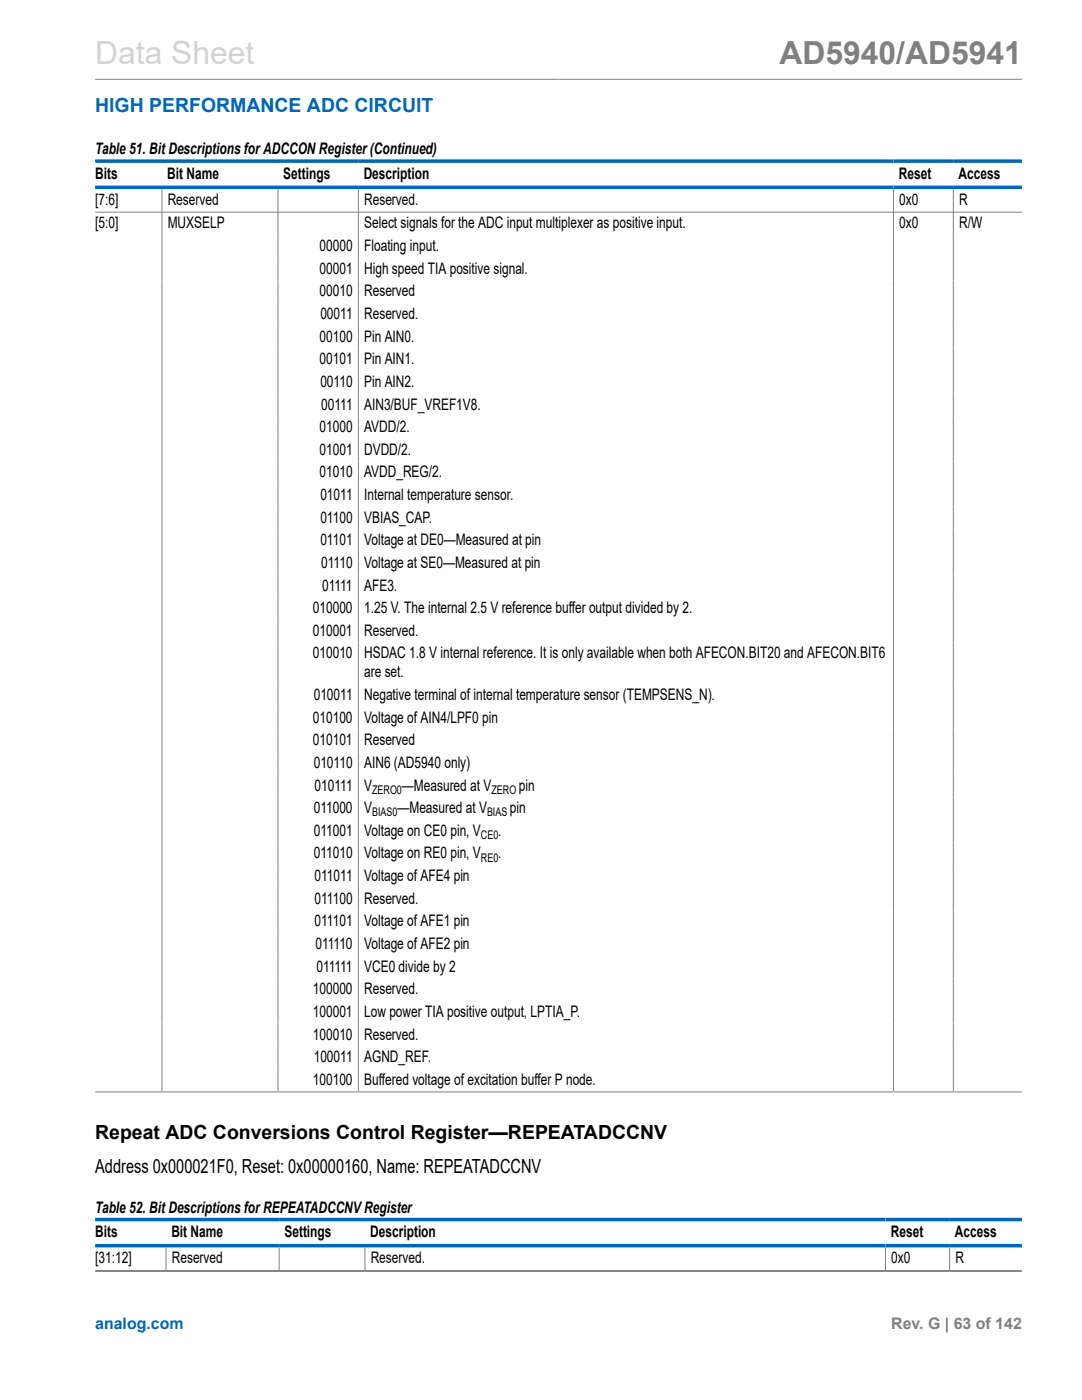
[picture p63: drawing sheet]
<svg xmlns="http://www.w3.org/2000/svg" width="216mm" height="279mm" viewBox="0 0 216 279" stroke-linecap="round" stroke-linejoin="round" font-family="sans-serif">
<defs><g id="words">
<text font-size="6.3" fill="#d3d3d3" x="19" y="12.7">Data Sheet</text>
<text font-size="6.3" fill="#808080" x="155.5" y="12.7">AD5940/AD5941</text>
<text font-size="3.9" fill="#0067b8" x="19" y="22.3">HIGH PERFORMANCE ADC CIRCUIT</text>
<g font-size="3.9">
<text x="19" y="227.4">Repeat ADC Conversions Control Register—REPEATADCCNV</text>
<text x="19" y="234.1">Address 0x000021F0, Reset: 0x00000160, Name: REPEATADCCNV</text>
</g>
<g font-size="3.2">
<text x="19" y="30.8">Table 51. Bit Descriptions for ADCCON Register(Continued)</text>
<text x="19" y="35.7">Bits</text>
<text x="33.4" y="35.7">Bit Name</text>
<text x="56.5" y="35.7">Settings</text>
<text x="72.6" y="35.7">Description</text>
<text x="179.3" y="35.7">Reset</text>
<text x="191.3" y="35.7">Access</text>
<text x="19" y="40.9">[7:6]</text>
<text x="33.5" y="40.9">Reserved</text>
<text x="72.7" y="40.9">Reserved.</text>
<text x="179.4" y="40.9">0x0</text>
<text x="191.4" y="40.9">R</text>
<text x="19" y="45.6">[5:0]</text>
<text x="33.5" y="45.6">MUXSELP</text>
<text x="72.7" y="45.6">Select signals for the ADC input multiplexer as positive input.</text>
<text x="179.4" y="45.6">0x0</text>
<text x="191.4" y="45.6">R/W</text>
<text x="63.7" y="50.1">00000</text>
<text x="72.7" y="50.1">Floating input.</text>
<text x="63.7" y="54.6">00001</text>
<text x="63.7" y="59.1">00010</text>
<text x="72.7" y="54.6">High speed TIA positive signal.</text>
<text x="72.7" y="59.1">Reserved</text>
<text x="63.9" y="63.7">00011</text>
<text x="72.7" y="63.7">Reserved.</text>
<text x="63.7" y="68.2">00100</text>
<text x="72.7" y="68.2">Pin AIN0.</text>
<text x="63.7" y="72.7">00101</text>
<text x="63.9" y="77.2">00110</text>
<text x="72.7" y="72.7">Pin AIN1.</text>
<text x="72.7" y="77.2">Pin AIN2.</text>
<text x="64.1" y="81.7">00111</text>
<text x="72.7" y="81.7">AIN3/BUF_VREF1V8.</text>
<text x="63.7" y="86.2">01000</text>
<text x="72.7" y="86.2">AVDD/2.</text>
<text x="63.7" y="90.8">01001</text>
<text x="63.7" y="95.3">01010</text>
<text x="72.7" y="90.8">DVDD/2.</text>
<text x="72.7" y="95.3">AVDD_REG/2.</text>
<text x="63.9" y="99.8">01011</text>
<text x="72.7" y="99.8">Internal temperature sensor.</text>
<text x="63.9" y="104.3">01100</text>
<text x="72.7" y="104.3">VBIAS_CAP.</text>
<text x="63.9" y="108.8">01101</text>
<text x="64.1" y="113.3">01110</text>
<text x="72.7" y="108.8">Voltage at DE0—Measured at pin</text>
<text x="72.7" y="113.3">Voltage at SE0—Measured at pin</text>
<text x="64.3" y="117.8">01111</text>
<text x="72.7" y="117.8">AFE3.</text>
<text x="62.4" y="122.4">010000</text>
<text x="72.7" y="122.4">1.25 V. The internal 2.5 V reference buffer output divided by 2.</text>
<text x="62.4" y="126.9">010001</text>
<text x="62.4" y="131.4">010010</text>
<text x="72.7" y="126.9">Reserved.</text>
<text x="72.7" y="131.4">HSDAC 1.8 V internal reference. It is only available when both AFECON.BIT20 and AFECON.BIT6</text>
<text x="72.7" y="135.2">are set.</text>
<text x="62.6" y="139.7">010011</text>
<text x="72.7" y="139.7">Negative terminal of internal temperature sensor (TEMPSENS_N).</text>
<text x="62.4" y="144.2">010100</text>
<text x="62.4" y="148.8">010101</text>
<text x="72.7" y="144.2">Voltage of AIN4/LPF0 pin</text>
<text x="72.7" y="148.8">Reserved</text>
<text x="62.6" y="153.3">010110</text>
<text x="72.7" y="153.3">AIN6 (AD5940 only)</text>
<text x="62.8" y="157.8">010111</text>
<text x="72.7" y="157.8">V</text>
<text x="80.2" y="157.8">—Measured at V</text>
<text x="103.5" y="157.8">pin</text>
<text x="62.6" y="162.3">011000</text>
<text x="62.6" y="166.8">011001</text>
<text x="72.7" y="162.3">V</text>
<text x="72.7" y="166.8">Voltage on CE0 pin, V</text>
<text x="79.3" y="162.3">—Measured at V</text>
<text x="99.4" y="166.8">.</text>
<text x="101.7" y="162.3">pin</text>
<text x="62.6" y="171.3">011010</text>
<text x="72.7" y="171.3">Voltage on RE0 pin, V</text>
<text x="99.4" y="171.3">.</text>
<text x="62.8" y="175.8">011011</text>
<text x="72.7" y="175.8">Voltage of AFE4 pin</text>
<text x="62.8" y="180.4">011100</text>
<text x="62.8" y="184.9">011101</text>
<text x="72.7" y="180.4">Reserved.</text>
<text x="72.7" y="184.9">Voltage of AFE1 pin</text>
<text x="63" y="189.4">011110</text>
<text x="72.7" y="189.4">Voltage of AFE2 pin</text>
<text x="63.1" y="193.9">011111</text>
<text x="72.7" y="193.9">VCE0 divide by 2</text>
<text x="62.4" y="198.4">100000</text>
<text x="62.4" y="202.9">100001</text>
<text x="72.7" y="198.4">Reserved.</text>
<text x="72.7" y="202.9">Low power TIA positive output, LPTIA_P.</text>
<text x="62.4" y="207.5">100010</text>
<text x="72.7" y="207.5">Reserved.</text>
<text x="62.6" y="212">100011</text>
<text x="72.7" y="212">AGND_REF.</text>
<text x="62.4" y="216.5">100100</text>
<text x="72.7" y="216.5">Buffered voltage of excitation buffer P node.</text>
<text x="19" y="242">Table 52. Bit Descriptions for REPEATADCCNV Register</text>
<text x="19" y="246.9">Bits</text>
<text x="34.2" y="246.9">Bit Name</text>
<text x="56.8" y="246.9">Settings</text>
<text x="73.9" y="246.9">Description</text>
<text x="177.8" y="246.9">Reset</text>
<text x="190.5" y="246.9">Access</text>
<text x="19" y="252.1">[31:12]</text>
<text x="34.3" y="252.1">Reserved</text>
<text x="74" y="252.1">Reserved.</text>
<text x="177.8" y="252.1">0x0</text>
<text x="190.6" y="252.1">R</text>
</g>
<text font-size="3.2" fill="#0067b8" x="19" y="265.3">analog.com</text>
<text font-size="3.2" fill="#808080" x="177.8" y="265.3">Rev. G | 63 of 142</text>
<g font-size="2.4">
<text x="74.2" y="158.4">ZERO0</text>
<text x="98.1" y="158.4">ZERO</text>
<text x="74.2" y="162.9">BIAS0</text>
<text x="96" y="167.5">CE0</text>
<text x="97.2" y="162.9">BIAS</text>
<text x="96" y="172">RE0</text>
</g>
</g></defs>
<g fill="none" stroke="#808080" stroke-width=".2">
<path d="M19 15.8h184.9M32.3 37.7v180.1M55.5 37.7v180.1M71.5 37.7v180.1M178.3 37.7v180.1M190.2 37.7v180.1M19 42.3h184.9M19 217.9h184.9M19 253.6h184.9M19 253.7h184.9M33.1 249v4.7M55.7 249v4.7"/>
<path d="M72.8 249v4.7M176.7 249v4.7M189.5 249v4.7"/>
</g>
<path d="M19 32.2h184.9M19 37.4h184.9M19 243.4h184.9M19 248.6h184.9" fill="none" stroke="#0067b8" stroke-width=".71"/>
<use href="#words"/>
</svg>
